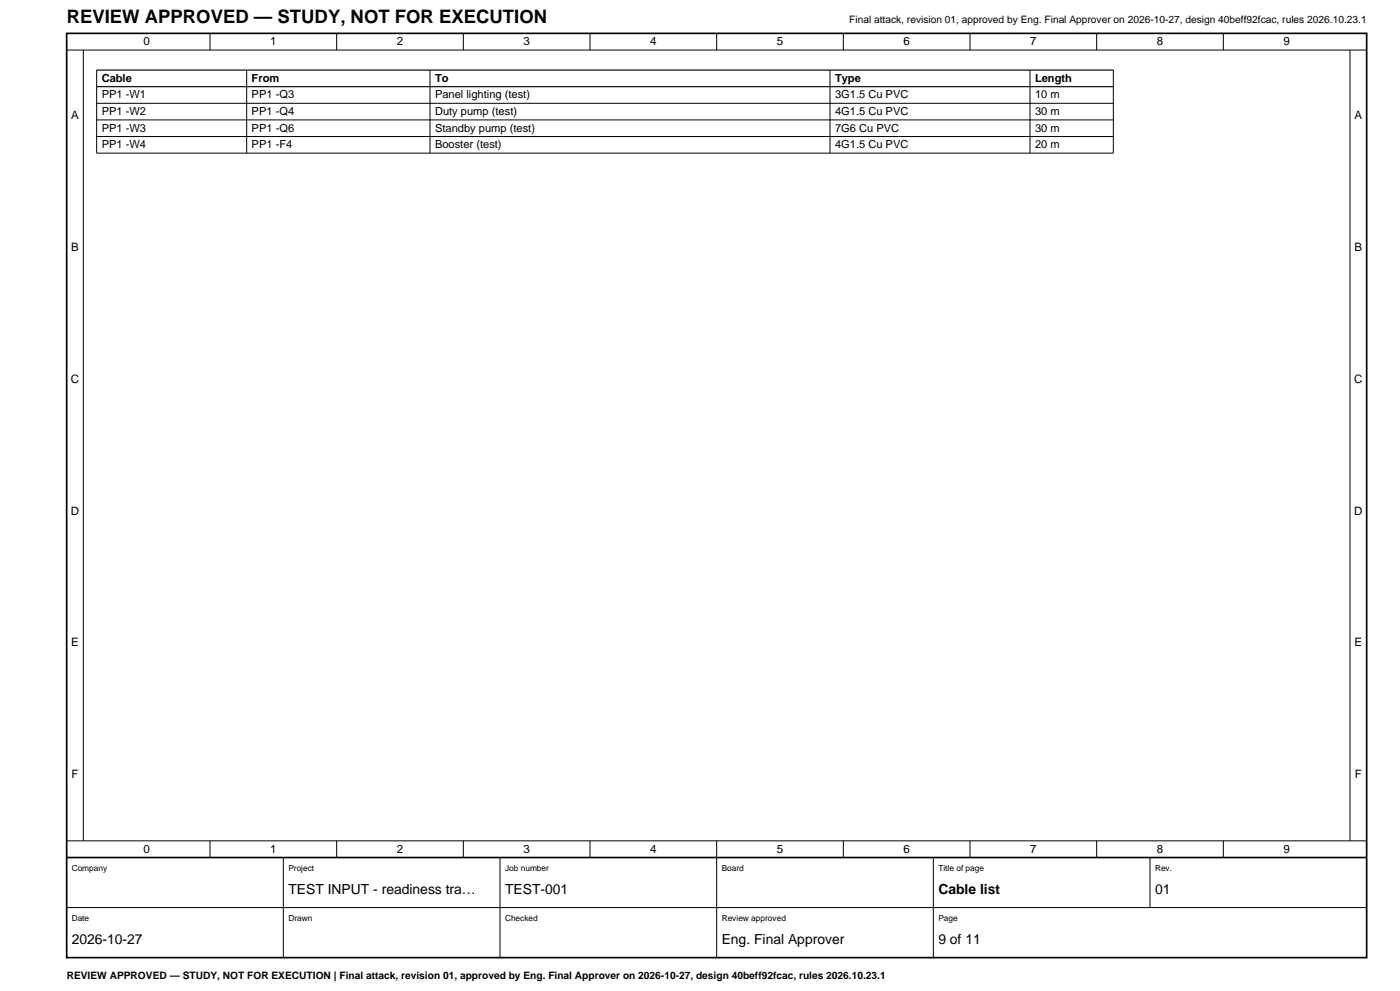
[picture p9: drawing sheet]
<svg xmlns="http://www.w3.org/2000/svg" width="420mm" height="297mm" viewBox="0 0 420 297" stroke-linecap="round" stroke-linejoin="round" font-family="sans-serif">
<defs><g id="words">
<text font-size="5.6" x="20" y="7">REVIEW APPROVED — STUDY, NOT FOR EXECUTION</text>
<g font-size="4.2">
<text x="86.5" y="268">TEST INPUT - readiness tra…</text>
<text x="151.5" y="268">TEST-001</text>
<text x="281.5" y="268">Cable list</text>
<text x="346.5" y="268">01</text>
<text x="21.5" y="283">2026-10-27</text>
<text x="216.5" y="283">Eng. Final Approver</text>
<text x="281.5" y="283">9 of 11</text>
</g>
<g font-size="3.5">
<text x="43" y="13.6">0</text>
<text x="81" y="13.6">1</text>
<text x="119" y="13.6">2</text>
<text x="157" y="13.6">3</text>
<text x="195" y="13.6">4</text>
<text x="233" y="13.6">5</text>
<text x="271" y="13.6">6</text>
<text x="309" y="13.6">7</text>
<text x="347" y="13.6">8</text>
<text x="385" y="13.6">9</text>
<text x="21.3" y="35.7">A</text>
<text x="406.3" y="35.7">A</text>
<text x="21.3" y="75.2">B</text>
<text x="406.3" y="75.2">B</text>
<text x="21.2" y="114.7">C</text>
<text x="406.2" y="114.7">C</text>
<text x="21.2" y="154.2">D</text>
<text x="406.2" y="154.2">D</text>
<text x="21.3" y="193.7">E</text>
<text x="406.3" y="193.7">E</text>
<text x="21.4" y="233.2">F</text>
<text x="406.4" y="233.2">F</text>
<text x="43" y="255.6">0</text>
<text x="81" y="255.6">1</text>
<text x="119" y="255.6">2</text>
<text x="157" y="255.6">3</text>
<text x="195" y="255.6">4</text>
<text x="233" y="255.6">5</text>
<text x="271" y="255.6">6</text>
<text x="309" y="255.6">7</text>
<text x="347" y="255.6">8</text>
<text x="385" y="255.6">9</text>
</g>
<g font-size="3.3">
<text x="30.5" y="24.5">Cable</text>
<text x="30.5" y="29.5">PP1 -W1</text>
<text x="75.5" y="24.5">From</text>
<text x="75.5" y="29.5">PP1 -Q3</text>
<text x="130.5" y="24.5">To</text>
<text x="130.5" y="29.5">Panel lighting (test)</text>
<text x="250.5" y="24.5">Type</text>
<text x="250.5" y="29.5">3G1.5 Cu PVC</text>
<text x="310.5" y="24.5">Length</text>
<text x="310.5" y="29.5">10 m</text>
<text x="30.5" y="34.4">PP1 -W2</text>
<text x="75.5" y="34.4">PP1 -Q4</text>
<text x="130.5" y="34.4">Duty pump (test)</text>
<text x="250.5" y="34.4">4G1.5 Cu PVC</text>
<text x="310.5" y="34.4">30 m</text>
<text x="30.5" y="39.4">PP1 -W3</text>
<text x="75.5" y="39.4">PP1 -Q6</text>
<text x="130.5" y="39.4">Standby pump (test)</text>
<text x="250.5" y="39.4">7G6 Cu PVC</text>
<text x="310.5" y="39.4">30 m</text>
<text x="30.5" y="44.4">PP1 -W4</text>
<text x="75.5" y="44.4">PP1 -F4</text>
<text x="130.5" y="44.4">Booster (test)</text>
<text x="250.5" y="44.4">4G1.5 Cu PVC</text>
<text x="310.5" y="44.4">20 m</text>
</g>
<g font-size="3.1">
<text x="254.8" y="7">Final attack, revision 01, approved by Eng. Final Approver on 2026-10-27, design 40beff92fcac, rules 2026.10.23.1</text>
<text x="20" y="293.5">REVIEW APPROVED — STUDY, NOT FOR EXECUTION | Final attack, revision 01, approved by Eng. Final Approver on 2026-10-27, design 40beff92fcac, rules 2026.10.23.1</text>
</g>
<g font-size="2.5">
<text x="21.5" y="261">Company</text>
<text x="86.5" y="261">Project</text>
<text x="151.5" y="261">Job number</text>
<text x="216.5" y="261">Board</text>
<text x="281.5" y="261">Title of page</text>
<text x="346.5" y="261">Rev.</text>
<text x="21.5" y="276">Date</text>
<text x="86.5" y="276">Drawn</text>
<text x="151.5" y="276">Checked</text>
<text x="216.5" y="276">Review approved</text>
<text x="281.5" y="276">Page</text>
</g>
</g></defs>
<path d="M29 21h305M29 26h305" fill="none" stroke="#000" stroke-width=".35"/>
<g fill="none" stroke="#000" stroke-width=".3">
<path d="M20 15h390M25 15v237M63 10v5M101 10v5M139 10v5M177 10v5M215 10v5M253 10v5M291 10v5M329 10v5M367 10v5M405 15v237"/>
<path d="M29 31h305M29 35.9h305M29 21v24.9h305v-24.9M74 21v24.9M129 21v24.9M249 21v24.9M309 21v24.9M29 40.9h305M20 252h390M63 252v5M85 257v30M101 252v5"/>
<path d="M139 252v5M150 257v30M177 252v5M215 252v35M253 252v5M280 257v30M291 252v5M329 252v5M345 257v15M367 252v5M20 272h390"/>
</g>
<path d="M20 10h390v277h-390zM20 257h390" fill="none" stroke="#000" stroke-width=".5"/>
<use href="#words"/>
</svg>
